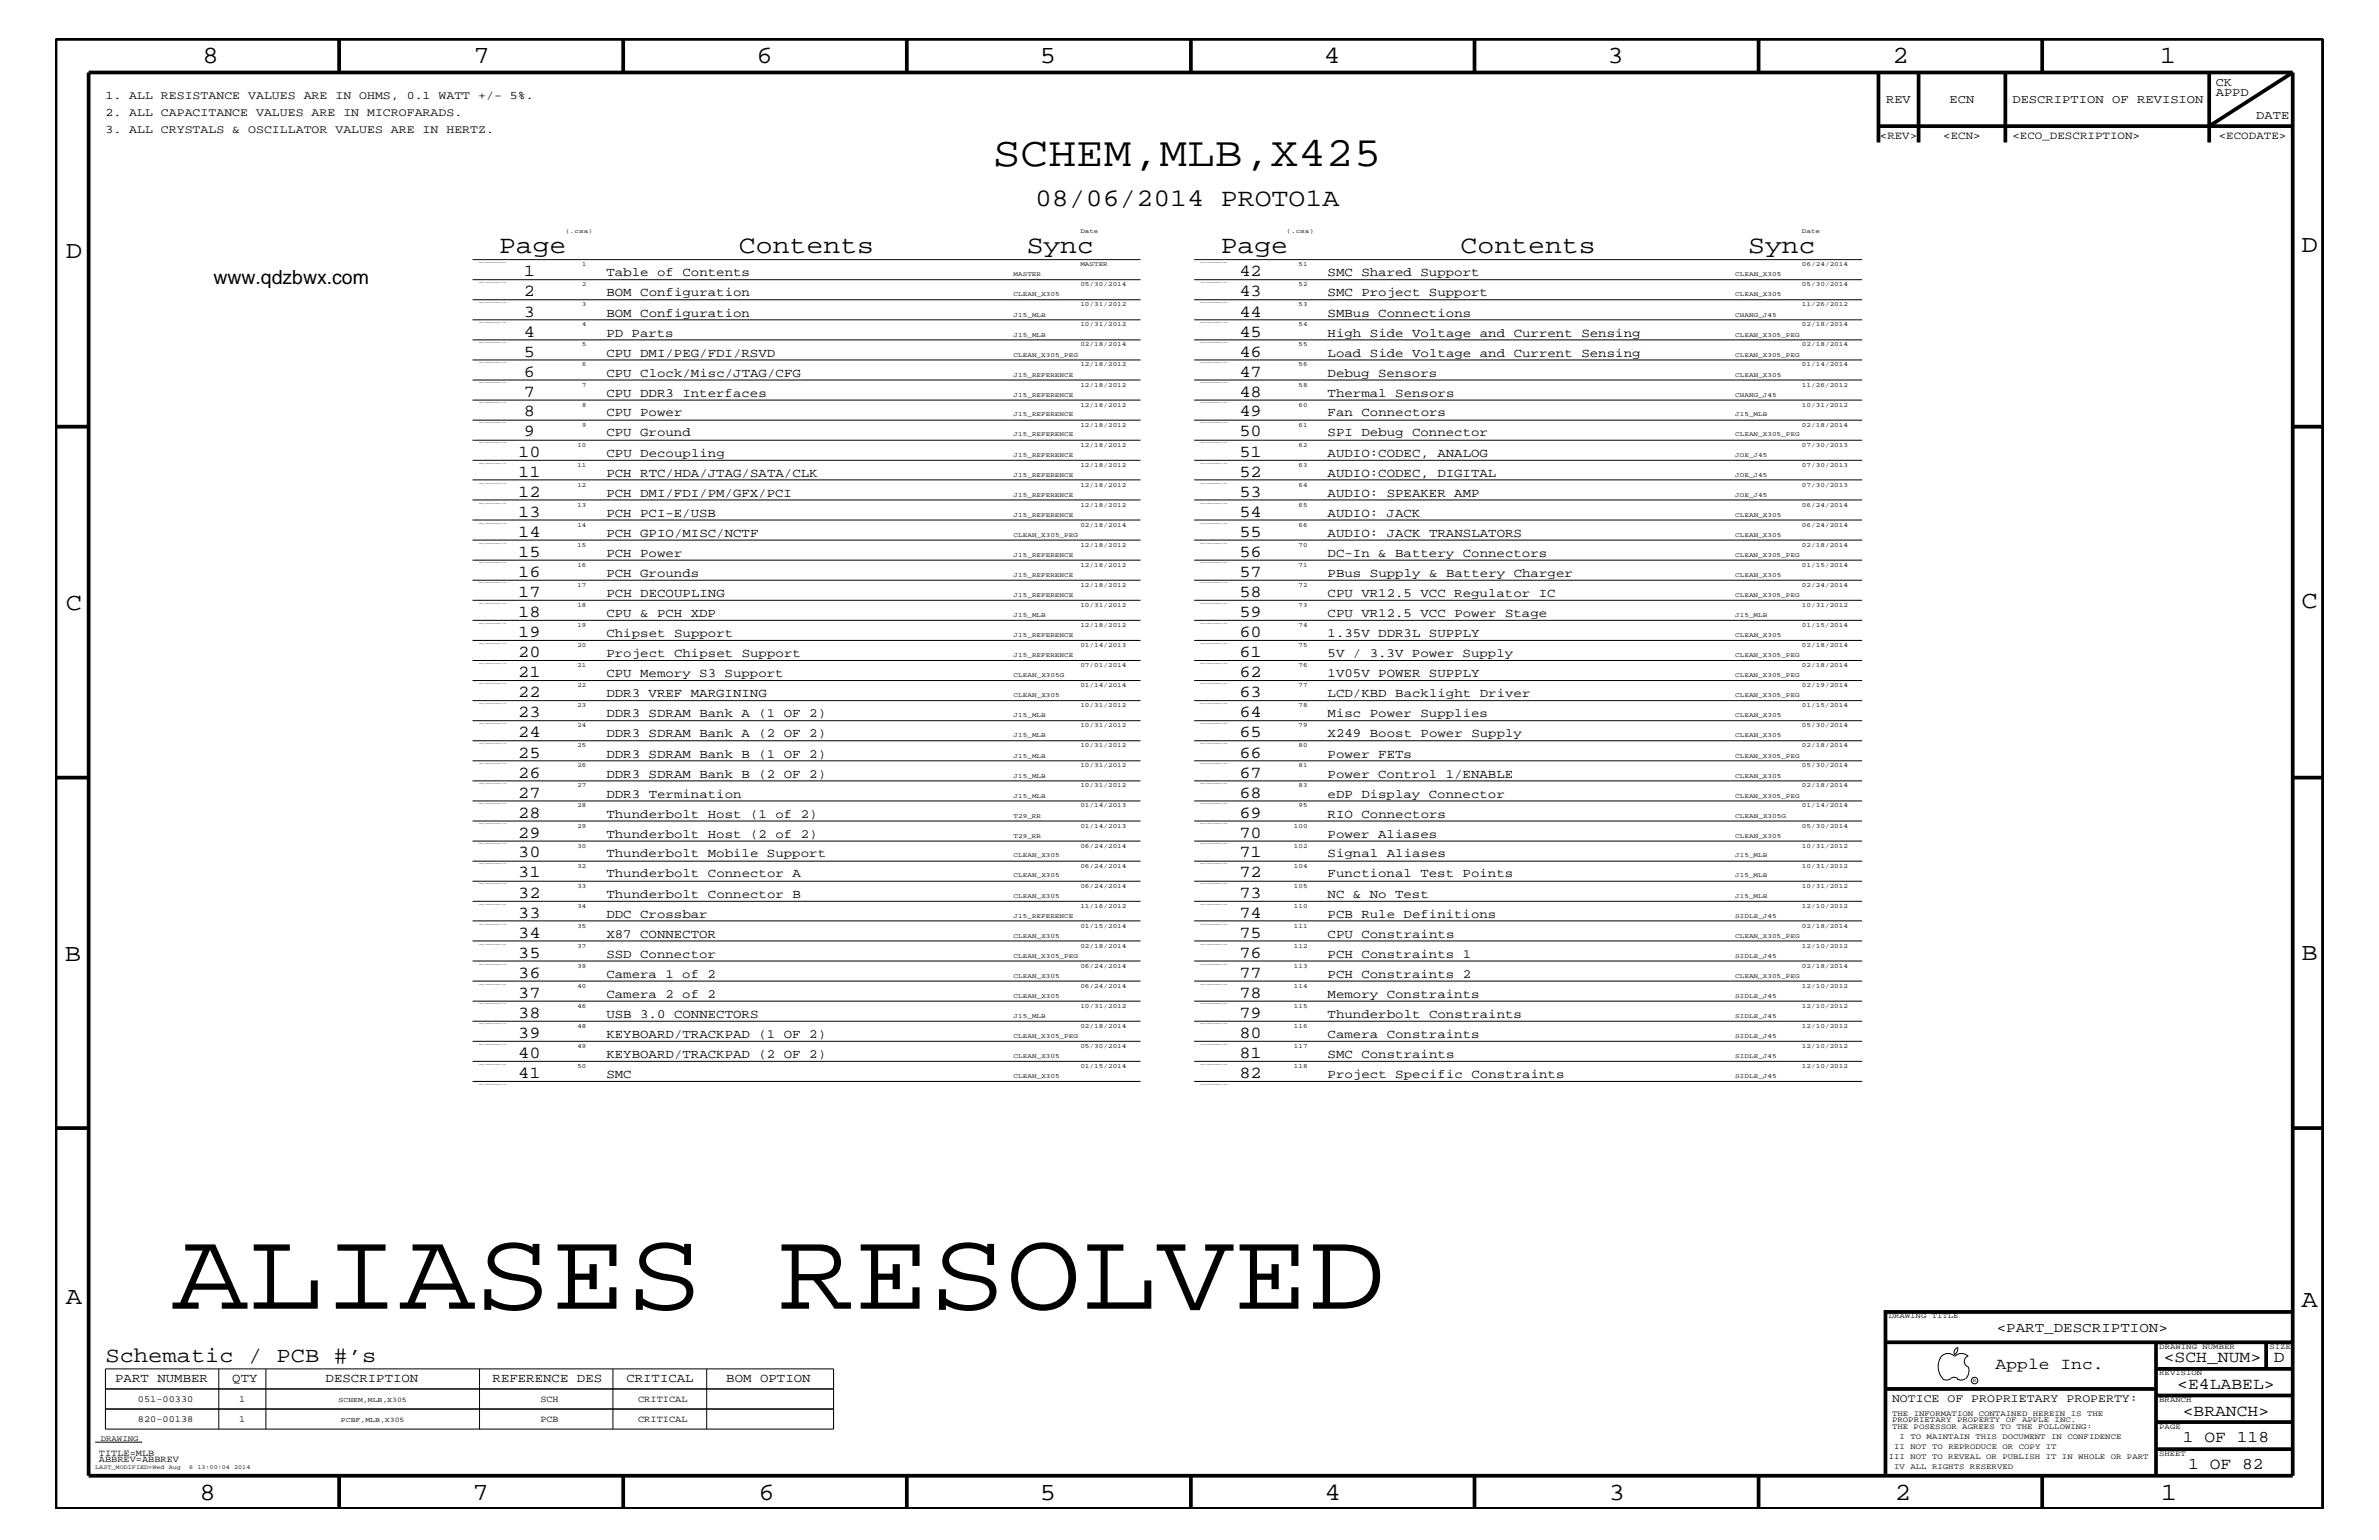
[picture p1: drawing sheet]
<svg xmlns="http://www.w3.org/2000/svg" width="432mm" height="279mm" viewBox="0 0 432 279" stroke-linecap="round" stroke-linejoin="round" font-family="sans-serif">
<defs><g id="words">
<text font-size="20.7" x="31.2" y="237.4">ALIASES RESOLVED</text>
<text font-size="7.6" x="180.2" y="30.2">SCHEM,MLB,X425</text>
<g font-size="4.6">
<text x="187.9" y="37.4">08/06/2014 PROTO1A</text>
<text x="90.6" y="45.9">Page</text>
<text x="134.1" y="45.9">Contents</text>
<text x="186.4" y="45.9">Sync</text>
<text x="221.6" y="45.9">Page</text>
<text x="265.1" y="45.9">Contents</text>
<text x="317.3" y="45.9">Sync</text>
</g>
<g font-size="4.5">
<text x="36.7" y="11.5">8</text>
<text x="85.9" y="11.5">7</text>
<text x="137.3" y="11.5">6</text>
<text x="188.7" y="11.5">5</text>
<text x="240.3" y="11.5">4</text>
<text x="291.8" y="11.5">3</text>
<text x="343.5" y="11.5">2</text>
<text x="392" y="11.5">1</text>
<text x="11.9" y="46.8">D</text>
<text x="417.7" y="45.7">D</text>
<text x="11.9" y="110.6">C</text>
<text x="417.7" y="110.3">C</text>
<text x="11.8" y="174.3">B</text>
<text x="417.7" y="174.2">B</text>
<text x="11.9" y="236.7">A</text>
<text x="417.7" y="237.1">A</text>
<text x="36.2" y="272.1">8</text>
<text x="85.8" y="272.1">7</text>
<text x="137.7" y="272.1">6</text>
<text x="188.7" y="272.1">5</text>
<text x="240.4" y="272.1">4</text>
<text x="292" y="272.1">3</text>
<text x="343.9" y="272.1">2</text>
<text x="392.2" y="272.1">1</text>
</g>
<text font-size="3.9" x="19.1" y="247.1">Schematic / PCB #’s</text>
<text font-size="3.5" x="38.7" y="51.6">www.qdzbwx.com</text>
<g font-size="3">
<text x="95.1" y="53.8">2</text>
<text x="95.1" y="50.2">1</text>
<text x="225" y="53.8">43</text>
<text x="225" y="50.2">42</text>
<text x="95.1" y="57.4">3</text>
<text x="225" y="57.4">44</text>
<text x="95.1" y="64.7">5</text>
<text x="95.1" y="61.1">4</text>
<text x="225" y="64.7">46</text>
<text x="225" y="61.1">45</text>
<text x="95.1" y="72">7</text>
<text x="95.1" y="68.4">6</text>
<text x="225" y="72">48</text>
<text x="225" y="68.4">47</text>
<text x="95.1" y="75.6">8</text>
<text x="225" y="75.6">49</text>
<text x="94.1" y="82.8">10</text>
<text x="95.1" y="79.2">9</text>
<text x="225" y="82.8">51</text>
<text x="225" y="79.2">50</text>
<text x="94.1" y="86.5">11</text>
<text x="225" y="86.5">52</text>
<text x="94.1" y="93.8">13</text>
<text x="94.1" y="90.1">12</text>
<text x="225" y="93.8">54</text>
<text x="225" y="90.1">53</text>
<text x="94.1" y="101">15</text>
<text x="94.1" y="97.4">14</text>
<text x="225" y="101">56</text>
<text x="225" y="97.4">55</text>
<text x="94.1" y="104.7">16</text>
<text x="225" y="104.7">57</text>
<text x="94.1" y="112">18</text>
<text x="94.1" y="108.3">17</text>
<text x="225" y="112">59</text>
<text x="225" y="108.3">58</text>
<text x="94.1" y="119.2">20</text>
<text x="94.1" y="115.6">19</text>
<text x="225" y="119.2">61</text>
<text x="225" y="115.6">60</text>
<text x="94.1" y="122.9">21</text>
<text x="225" y="122.9">62</text>
<text x="94.1" y="130.2">23</text>
<text x="94.1" y="126.5">22</text>
<text x="225" y="130.2">64</text>
<text x="225" y="126.5">63</text>
<text x="94.1" y="137.4">25</text>
<text x="94.1" y="133.8">24</text>
<text x="225" y="137.4">66</text>
<text x="225" y="133.8">65</text>
<text x="94.1" y="141.1">26</text>
<text x="225" y="141.1">67</text>
<text x="94.1" y="148.4">28</text>
<text x="94.1" y="144.7">27</text>
<text x="225" y="148.4">69</text>
<text x="225" y="144.7">68</text>
<text x="94.1" y="155.6">30</text>
<text x="94.1" y="152">29</text>
<text x="225" y="155.6">71</text>
<text x="225" y="152">70</text>
<text x="94.1" y="159.2">31</text>
<text x="225" y="159.2">72</text>
<text x="94.1" y="166.5">33</text>
<text x="94.1" y="162.8">32</text>
<text x="225" y="166.5">74</text>
<text x="225" y="162.8">73</text>
<text x="94.1" y="173.8">35</text>
<text x="94.1" y="170.1">34</text>
<text x="225" y="173.8">76</text>
<text x="225" y="170.1">75</text>
<text x="94.1" y="177.4">36</text>
<text x="225" y="177.4">77</text>
<text x="94.1" y="184.7">38</text>
<text x="94.1" y="181">37</text>
<text x="225" y="184.7">79</text>
<text x="225" y="181">78</text>
<text x="94.1" y="192">40</text>
<text x="94.1" y="188.3">39</text>
<text x="225" y="192">81</text>
<text x="225" y="188.3">80</text>
<text x="94.1" y="195.6">41</text>
<text x="225" y="195.6">82</text>
<text x="362.2" y="248.4">Apple Inc.</text>
<text x="392.7" y="247.1">&lt;SCH_NUM&gt;</text>
<text x="395.2" y="252">&lt;E4LABEL&gt;</text>
<text x="412.7" y="247.1">D</text>
<text x="396.2" y="256.8">&lt;BRANCH&gt;</text>
<text x="396.2" y="261.6">1 OF 118</text>
<text x="397.2" y="266.6">1 OF 82</text>
</g>
<text font-size="2.5" x="362.4" y="241.7">&lt;PART_DESCRIPTION&gt;</text>
<g font-size="2.3">
<text x="110.1" y="53.8">BOM Configuration</text>
<text x="110.1" y="50.2">Table of Contents</text>
<text x="241" y="53.8">SMC Project Support</text>
<text x="241" y="50.2">SMC Shared Support</text>
<text x="110.1" y="57.4">BOM Configuration</text>
<text x="241" y="57.4">SMBus Connections</text>
<text x="110.1" y="64.7">CPU DMI/PEG/FDI/RSVD</text>
<text x="110.1" y="61.1">PD Parts</text>
<text x="241" y="64.7">Load Side Voltage and Current Sensing</text>
<text x="241" y="61.1">High Side Voltage and Current Sensing</text>
<text x="110.1" y="72">CPU DDR3 Interfaces</text>
<text x="110.1" y="68.4">CPU Clock/Misc/JTAG/CFG</text>
<text x="241" y="72">Thermal Sensors</text>
<text x="241" y="68.4">Debug Sensors</text>
<text x="110.1" y="75.6">CPU Power</text>
<text x="241" y="75.6">Fan Connectors</text>
<text x="110.1" y="79.2">CPU Ground</text>
<text x="110.1" y="82.8">CPU Decoupling</text>
<text x="241" y="82.8">AUDIO:CODEC, ANALOG</text>
<text x="241" y="79.2">SPI Debug Connector</text>
<text x="110.1" y="86.5">PCH RTC/HDA/JTAG/SATA/CLK</text>
<text x="241" y="86.5">AUDIO:CODEC, DIGITAL</text>
<text x="110.1" y="93.8">PCH PCI-E/USB</text>
<text x="110.1" y="90.1">PCH DMI/FDI/PM/GFX/PCI</text>
<text x="241" y="90.1">AUDIO: SPEAKER AMP</text>
<text x="241" y="93.8">AUDIO: JACK</text>
<text x="110.1" y="101">PCH Power</text>
<text x="110.1" y="97.4">PCH GPIO/MISC/NCTF</text>
<text x="241" y="101">DC-In &amp; Battery Connectors</text>
<text x="241" y="97.4">AUDIO: JACK TRANSLATORS</text>
<text x="110.1" y="104.7">PCH Grounds</text>
<text x="241" y="104.7">PBus Supply &amp; Battery Charger</text>
<text x="110.1" y="112">CPU &amp; PCH XDP</text>
<text x="110.1" y="108.3">PCH DECOUPLING</text>
<text x="241" y="112">CPU VR12.5 VCC Power Stage</text>
<text x="241" y="108.3">CPU VR12.5 VCC Regulator IC</text>
<text x="110.1" y="115.6">Chipset Support</text>
<text x="110.1" y="119.2">Project Chipset Support</text>
<text x="241" y="115.6">1.35V DDR3L SUPPLY</text>
<text x="241" y="119.2">5V / 3.3V Power Supply</text>
<text x="110.1" y="122.9">CPU Memory S3 Support</text>
<text x="241" y="122.9">1V05V POWER SUPPLY</text>
<text x="110.1" y="126.5">DDR3 VREF MARGINING</text>
<text x="110.1" y="130.2">DDR3 SDRAM Bank A (1 OF 2)</text>
<text x="241" y="130.2">Misc Power Supplies</text>
<text x="241" y="126.5">LCD/KBD Backlight Driver</text>
<text x="110.1" y="137.4">DDR3 SDRAM Bank B (1 OF 2)</text>
<text x="110.1" y="133.8">DDR3 SDRAM Bank A (2 OF 2)</text>
<text x="241" y="137.4">Power FETs</text>
<text x="241" y="133.8">X249 Boost Power Supply</text>
<text x="110.1" y="141.1">DDR3 SDRAM Bank B (2 OF 2)</text>
<text x="241" y="141.1">Power Control 1/ENABLE</text>
<text x="110.1" y="148.4">Thunderbolt Host (1 of 2)</text>
<text x="110.1" y="144.7">DDR3 Termination</text>
<text x="241" y="144.7">eDP Display Connector</text>
<text x="241" y="148.4">RIO Connectors</text>
<text x="110.1" y="152">Thunderbolt Host (2 of 2)</text>
<text x="110.1" y="155.6">Thunderbolt Mobile Support</text>
<text x="241" y="152">Power Aliases</text>
<text x="241" y="155.6">Signal Aliases</text>
<text x="110.1" y="159.2">Thunderbolt Connector A</text>
<text x="241" y="159.2">Functional Test Points</text>
<text x="110.1" y="162.8">Thunderbolt Connector B</text>
<text x="110.1" y="166.5">DDC Crossbar</text>
<text x="241" y="166.5">PCB Rule Definitions</text>
<text x="241" y="162.8">NC &amp; No Test</text>
<text x="110.1" y="173.8">SSD Connector</text>
<text x="110.1" y="170.1">X87 CONNECTOR</text>
<text x="241" y="170.1">CPU Constraints</text>
<text x="241" y="173.8">PCH Constraints 1</text>
<text x="110.1" y="177.4">Camera 1 of 2</text>
<text x="241" y="177.4">PCH Constraints 2</text>
<text x="110.1" y="181">Camera 2 of 2</text>
<text x="110.1" y="184.7">USB 3.0 CONNECTORS</text>
<text x="241" y="181">Memory Constraints</text>
<text x="241" y="184.7">Thunderbolt Constraints</text>
<text x="110.1" y="192">KEYBOARD/TRACKPAD (2 OF 2)</text>
<text x="110.1" y="188.3">KEYBOARD/TRACKPAD (1 OF 2)</text>
<text x="241" y="188.3">Camera Constraints</text>
<text x="241" y="192">SMC Constraints</text>
<text x="110.1" y="195.6">SMC</text>
<text x="241" y="195.6">Project Specific Constraints</text>
<text x="20.9" y="250.7">PART NUMBER</text>
<text x="42.2" y="250.7">QTY</text>
<text x="59.1" y="250.7">DESCRIPTION</text>
<text x="89.4" y="250.7">REFERENCE DES</text>
<text x="113.7" y="250.7">CRITICAL</text>
<text x="131.8" y="250.7">BOM OPTION</text>
</g>
<g font-size="2.2">
<text x="402.2" y="17.4">APPD</text>
<text x="402.2" y="15.6">CK</text>
<text x="342.3" y="18.7">REV</text>
<text x="353.9" y="18.7">ECN</text>
<text x="365.3" y="18.7">DESCRIPTION OF REVISION</text>
<text x="409.5" y="21.6">DATE</text>
</g>
<g font-size="2.1">
<text x="19.1" y="18">1. ALL RESISTANCE VALUES ARE IN OHMS, 0.1 WATT +/- 5%.</text>
<text x="19.1" y="21">2. ALL CAPACITANCE VALUES ARE IN MICROFARADS.</text>
<text x="19.1" y="24.1">3. ALL CRYSTALS &amp; OSCILLATOR VALUES ARE IN HERTZ.</text>
<text x="343.4" y="254.4">NOTICE OF PROPRIETARY PROPERTY:</text>
</g>
<g font-size="2">
<text x="341.2" y="25.3">&lt;REV&gt;</text>
<text x="352.7" y="25.3">&lt;ECN&gt;</text>
<text x="365.3" y="25.3">&lt;ECO_DESCRIPTION&gt;</text>
<text x="402.7" y="25.3">&lt;ECODATE&gt;</text>
</g>
<g font-size="1.7">
<text x="25" y="254.4">051-00330</text>
<text x="43.4" y="254.4">1</text>
<text x="98.1" y="254.4">SCH</text>
<text x="115.8" y="254.4">CRITICAL</text>
<text x="25" y="258">820-00138</text>
<text x="43.4" y="258">1</text>
<text x="98.1" y="258">PCB</text>
<text x="115.8" y="258">CRITICAL</text>
<text x="17.9" y="264.1">TITLE=MLB</text>
<text x="17.9" y="265.3">ABBREV=ABBREV</text>
</g>
<g font-size="1.4">
<text x="342.8" y="239.2">DRAWING TITLE</text>
<text x="391.9" y="244.7">DRAWING NUMBER</text>
<text x="411.9" y="244.7">SIZE</text>
<text x="391.9" y="249.5">REVISION</text>
<text x="343.4" y="256.8">THE INFORMATION CONTAINED HEREIN IS THE</text>
<text x="391.9" y="254.4">BRANCH</text>
<text x="18.3" y="261.4">DRAWING</text>
<text x="343.4" y="259.3">THE POSESSOR AGREES TO THE FOLLOWING:</text>
<text x="343.4" y="258">PROPRIETARY PROPERTY OF APPLE INC.</text>
<text x="343.8" y="262.9">II NOT TO REPRODUCE OR COPY IT</text>
<text x="344.8" y="261.1">I TO MAINTAIN THIS DOCUMENT IN CONFIDENCE</text>
<text x="391.9" y="259.3">PAGE</text>
<text x="342.8" y="264.7">III NOT TO REVEAL OR PUBLISH IT IN WHOLE OR PART</text>
<text x="343.8" y="266.6">IV ALL RIGHTS RESERVED</text>
<text x="391.9" y="264.1">SHEET</text>
</g>
<g font-size="1.3">
<text x="61.5" y="254.4">SCHEM,MLB,X305</text>
<text x="61.9" y="258">PCBF,MLB,X305</text>
</g>
<g font-size="1.2">
<text x="102.6" y="42.3">(.csa)</text>
<text x="196.1" y="42.3">Date</text>
<text x="233.5" y="42.3">(.csa)</text>
<text x="327.1" y="42.3">Date</text>
<text x="105.7" y="51.9">2</text>
<text x="105.7" y="48.3">1</text>
<text x="184" y="50.2">MASTER</text>
<text x="184" y="53.8">CLEAN_X305</text>
<text x="196.1" y="51.9">05/30/2014</text>
<text x="196.1" y="48.3">MASTER</text>
<text x="235.7" y="51.9">52</text>
<text x="235.7" y="48.3">51</text>
<text x="315" y="53.8">CLEAN_X305</text>
<text x="315" y="50.2">CLEAN_X305</text>
<text x="327.1" y="51.9">05/30/2014</text>
<text x="327.1" y="48.3">06/24/2014</text>
<text x="105.7" y="59.2">4</text>
<text x="105.7" y="55.6">3</text>
<text x="184" y="57.4">J15_MLB</text>
<text x="196.1" y="59.2">10/31/2012</text>
<text x="196.1" y="55.6">10/31/2012</text>
<text x="235.7" y="59.2">54</text>
<text x="235.7" y="55.6">53</text>
<text x="315" y="57.4">CHANG_J45</text>
<text x="327.1" y="59.2">02/18/2014</text>
<text x="327.1" y="55.6">11/26/2012</text>
<text x="105.7" y="62.9">5</text>
<text x="184" y="64.7">CLEAN_X305_PEG</text>
<text x="184" y="61.1">J15_MLB</text>
<text x="196.1" y="62.9">02/18/2014</text>
<text x="235.7" y="62.9">55</text>
<text x="315" y="64.7">CLEAN_X305_PEG</text>
<text x="315" y="61.1">CLEAN_X305_PEG</text>
<text x="327.1" y="62.9">02/18/2014</text>
<text x="105.7" y="70.1">7</text>
<text x="105.7" y="66.5">6</text>
<text x="184" y="72">J15_REFERENCE</text>
<text x="184" y="68.4">J15_REFERENCE</text>
<text x="196.1" y="70.1">12/18/2012</text>
<text x="196.1" y="66.5">12/18/2012</text>
<text x="235.7" y="70.1">58</text>
<text x="235.7" y="66.5">56</text>
<text x="315" y="72">CHANG_J45</text>
<text x="315" y="68.4">CLEAN_X305</text>
<text x="327.1" y="70.1">11/26/2012</text>
<text x="327.1" y="66.5">01/14/2014</text>
<text x="105.7" y="77.4">9</text>
<text x="105.7" y="73.8">8</text>
<text x="184" y="75.6">J15_REFERENCE</text>
<text x="196.1" y="77.4">12/18/2012</text>
<text x="196.1" y="73.8">12/18/2012</text>
<text x="235.7" y="77.4">61</text>
<text x="235.7" y="73.8">60</text>
<text x="315" y="75.6">J15_MLB</text>
<text x="327.1" y="77.4">02/18/2014</text>
<text x="327.1" y="73.8">10/31/2012</text>
<text x="104.8" y="81.1">10</text>
<text x="184" y="82.8">J15_REFERENCE</text>
<text x="184" y="79.2">J15_REFERENCE</text>
<text x="196.1" y="81.1">12/18/2012</text>
<text x="235.7" y="81.1">62</text>
<text x="315" y="82.8">JOE_J45</text>
<text x="315" y="79.2">CLEAN_X305_PEG</text>
<text x="327.1" y="81.1">07/30/2013</text>
<text x="104.8" y="88.3">12</text>
<text x="104.8" y="84.7">11</text>
<text x="184" y="86.5">J15_REFERENCE</text>
<text x="196.1" y="88.3">12/18/2012</text>
<text x="196.1" y="84.7">12/18/2012</text>
<text x="235.7" y="88.3">64</text>
<text x="235.7" y="84.7">63</text>
<text x="315" y="86.5">JOE_J45</text>
<text x="327.1" y="88.3">07/30/2013</text>
<text x="327.1" y="84.7">07/30/2013</text>
<text x="104.8" y="95.6">14</text>
<text x="104.8" y="92">13</text>
<text x="184" y="93.8">J15_REFERENCE</text>
<text x="184" y="90.1">J15_REFERENCE</text>
<text x="196.1" y="95.6">02/18/2014</text>
<text x="196.1" y="92">12/18/2012</text>
<text x="235.7" y="95.6">66</text>
<text x="235.7" y="92">65</text>
<text x="315" y="90.1">JOE_J45</text>
<text x="315" y="93.8">CLEAN_X305</text>
<text x="327.1" y="95.6">06/24/2014</text>
<text x="327.1" y="92">06/24/2014</text>
<text x="104.8" y="99.3">15</text>
<text x="184" y="101">J15_REFERENCE</text>
<text x="184" y="97.4">CLEAN_X305_PEG</text>
<text x="196.1" y="99.3">12/18/2012</text>
<text x="235.7" y="99.3">70</text>
<text x="315" y="101">CLEAN_X305_PEG</text>
<text x="315" y="97.4">CLEAN_X305</text>
<text x="327.1" y="99.3">02/18/2014</text>
<text x="104.8" y="106.5">17</text>
<text x="104.8" y="102.9">16</text>
<text x="184" y="104.7">J15_REFERENCE</text>
<text x="196.1" y="106.5">12/18/2012</text>
<text x="196.1" y="102.9">12/18/2012</text>
<text x="235.7" y="106.5">72</text>
<text x="235.7" y="102.9">71</text>
<text x="315" y="104.7">CLEAN_X305</text>
<text x="327.1" y="106.5">02/24/2014</text>
<text x="327.1" y="102.9">01/15/2014</text>
<text x="104.8" y="113.7">19</text>
<text x="104.8" y="110.2">18</text>
<text x="184" y="108.3">J15_REFERENCE</text>
<text x="184" y="112">J15_MLB</text>
<text x="196.1" y="113.7">12/18/2012</text>
<text x="196.1" y="110.2">10/31/2012</text>
<text x="235.7" y="113.7">74</text>
<text x="235.7" y="110.2">73</text>
<text x="315" y="112">J15_MLB</text>
<text x="315" y="108.3">CLEAN_X305_PEG</text>
<text x="327.1" y="113.7">01/15/2014</text>
<text x="327.1" y="110.2">10/31/2012</text>
<text x="104.8" y="117.4">20</text>
<text x="184" y="119.2">J15_REFERENCE</text>
<text x="184" y="115.6">J15_REFERENCE</text>
<text x="196.1" y="117.4">01/14/2013</text>
<text x="235.7" y="117.4">75</text>
<text x="315" y="119.2">CLEAN_X305_PEG</text>
<text x="315" y="115.6">CLEAN_X305</text>
<text x="327.1" y="117.4">02/18/2014</text>
<text x="104.8" y="124.7">22</text>
<text x="104.8" y="121">21</text>
<text x="184" y="122.9">CLEAN_X305G</text>
<text x="196.1" y="124.7">01/14/2014</text>
<text x="196.1" y="121">07/01/2014</text>
<text x="235.7" y="124.7">77</text>
<text x="235.7" y="121">76</text>
<text x="315" y="122.9">CLEAN_X305_PEG</text>
<text x="327.1" y="124.7">02/19/2014</text>
<text x="327.1" y="121">02/18/2014</text>
<text x="104.8" y="131.9">24</text>
<text x="104.8" y="128.3">23</text>
<text x="184" y="130.2">J15_MLB</text>
<text x="184" y="126.5">CLEAN_X305</text>
<text x="196.1" y="131.9">10/31/2012</text>
<text x="196.1" y="128.3">10/31/2012</text>
<text x="235.7" y="131.9">79</text>
<text x="235.7" y="128.3">78</text>
<text x="315" y="126.5">CLEAN_X305_PEG</text>
<text x="315" y="130.2">CLEAN_X305</text>
<text x="327.1" y="131.9">05/30/2014</text>
<text x="327.1" y="128.3">01/15/2014</text>
<text x="104.8" y="135.6">25</text>
<text x="184" y="137.4">J15_MLB</text>
<text x="184" y="133.8">J15_MLB</text>
<text x="196.1" y="135.6">10/31/2012</text>
<text x="235.7" y="135.6">80</text>
<text x="315" y="137.4">CLEAN_X305_PEG</text>
<text x="315" y="133.8">CLEAN_X305</text>
<text x="327.1" y="135.6">02/18/2014</text>
<text x="104.8" y="142.9">27</text>
<text x="104.8" y="139.2">26</text>
<text x="184" y="141.1">J15_MLB</text>
<text x="196.1" y="142.9">10/31/2012</text>
<text x="196.1" y="139.2">10/31/2012</text>
<text x="235.7" y="142.9">83</text>
<text x="235.7" y="139.2">81</text>
<text x="315" y="141.1">CLEAN_X305</text>
<text x="327.1" y="142.9">02/18/2014</text>
<text x="327.1" y="139.2">05/30/2014</text>
<text x="104.8" y="146.5">28</text>
<text x="184" y="148.4">T29_RR</text>
<text x="184" y="144.7">J15_MLB</text>
<text x="196.1" y="146.5">01/14/2013</text>
<text x="235.7" y="146.5">95</text>
<text x="315" y="144.7">CLEAN_X305_PEG</text>
<text x="315" y="148.4">CLEAN_X305G</text>
<text x="327.1" y="146.5">01/14/2014</text>
<text x="104.8" y="153.8">30</text>
<text x="104.8" y="150.1">29</text>
<text x="184" y="152">T29_RR</text>
<text x="184" y="155.6">CLEAN_X305</text>
<text x="196.1" y="153.8">06/24/2014</text>
<text x="196.1" y="150.1">01/14/2013</text>
<text x="234.9" y="153.8">102</text>
<text x="234.9" y="150.1">100</text>
<text x="315" y="155.6">J15_MLB</text>
<text x="315" y="152">CLEAN_X305</text>
<text x="327.1" y="153.8">10/31/2012</text>
<text x="327.1" y="150.1">05/30/2014</text>
<text x="104.8" y="161.1">33</text>
<text x="104.8" y="157.4">32</text>
<text x="184" y="159.2">CLEAN_X305</text>
<text x="196.1" y="161.1">06/24/2014</text>
<text x="196.1" y="157.4">06/24/2014</text>
<text x="234.9" y="161.1">105</text>
<text x="234.9" y="157.4">104</text>
<text x="315" y="159.2">J15_MLB</text>
<text x="327.1" y="161.1">10/31/2012</text>
<text x="327.1" y="157.4">10/31/2012</text>
<text x="104.8" y="164.7">34</text>
<text x="184" y="166.5">J15_REFERENCE</text>
<text x="184" y="162.8">CLEAN_X305</text>
<text x="196.1" y="164.7">11/16/2012</text>
<text x="234.9" y="164.7">110</text>
<text x="315" y="166.5">SIDLE_J45</text>
<text x="315" y="162.8">J15_MLB</text>
<text x="327.1" y="164.7">12/10/2012</text>
<text x="104.8" y="172">37</text>
<text x="104.8" y="168.3">35</text>
<text x="184" y="173.8">CLEAN_X305_PEG</text>
<text x="184" y="170.1">CLEAN_X305</text>
<text x="196.1" y="172">02/18/2014</text>
<text x="196.1" y="168.3">01/15/2014</text>
<text x="234.9" y="172">112</text>
<text x="234.9" y="168.3">111</text>
<text x="315" y="173.8">SIDLE_J45</text>
<text x="315" y="170.1">CLEAN_X305_PEG</text>
<text x="327.1" y="172">12/10/2012</text>
<text x="327.1" y="168.3">02/18/2014</text>
<text x="104.8" y="179.3">40</text>
<text x="104.8" y="175.6">39</text>
<text x="184" y="177.4">CLEAN_X305</text>
<text x="196.1" y="179.3">06/24/2014</text>
<text x="196.1" y="175.6">06/24/2014</text>
<text x="234.9" y="179.3">114</text>
<text x="234.9" y="175.6">113</text>
<text x="315" y="177.4">CLEAN_X305_PEG</text>
<text x="327.1" y="179.3">12/10/2012</text>
<text x="327.1" y="175.6">02/18/2014</text>
<text x="104.8" y="182.9">46</text>
<text x="184" y="184.7">J15_MLB</text>
<text x="184" y="181">CLEAN_X305</text>
<text x="196.1" y="182.9">10/31/2012</text>
<text x="234.9" y="182.9">115</text>
<text x="315" y="184.7">SIDLE_J45</text>
<text x="315" y="181">SIDLE_J45</text>
<text x="327.1" y="182.9">12/10/2012</text>
<text x="104.8" y="190.2">49</text>
<text x="104.8" y="186.5">48</text>
<text x="184" y="188.3">CLEAN_X305_PEG</text>
<text x="184" y="192">CLEAN_X305</text>
<text x="196.1" y="190.2">05/30/2014</text>
<text x="196.1" y="186.5">02/18/2014</text>
<text x="234.9" y="190.2">117</text>
<text x="234.9" y="186.5">116</text>
<text x="315" y="192">SIDLE_J45</text>
<text x="315" y="188.3">SIDLE_J45</text>
<text x="327.1" y="190.2">12/10/2012</text>
<text x="327.1" y="186.5">12/10/2012</text>
<text x="104.8" y="193.7">50</text>
<text x="184" y="195.6">CLEAN_X305</text>
<text x="196.1" y="193.7">01/15/2014</text>
<text x="234.9" y="193.7">118</text>
<text x="315" y="195.6">SIDLE_J45</text>
<text x="327.1" y="193.7">12/10/2012</text>
</g>
<g font-size="1.1">
<text x="17.3" y="266.6">LAST_MODIFIED=Wed Aug</text>
<text x="34.3" y="266.6">6 13:00:04 2014</text>
</g>
<text font-size="1" x="358.1" y="250.7">R</text>
<g font-size=".3">
<text x="87" y="47.7">TABLE_TABLEOFCONTENTS_HEAD</text>
<text x="217.8" y="47.7">TABLE_TABLEOFCONTENTS_HEAD</text>
<text x="87" y="51.3">TABLE_TABLEOFCONTENTS_ITEM</text>
<text x="217.8" y="51.3">TABLE_TABLEOFCONTENTS_ITEM</text>
<text x="87" y="58.6">TABLE_TABLEOFCONTENTS_ITEM</text>
<text x="87" y="55">TABLE_TABLEOFCONTENTS_ITEM</text>
<text x="217.8" y="58.6">TABLE_TABLEOFCONTENTS_ITEM</text>
<text x="217.8" y="55">TABLE_TABLEOFCONTENTS_ITEM</text>
<text x="87" y="65.9">TABLE_TABLEOFCONTENTS_ITEM</text>
<text x="87" y="62.3">TABLE_TABLEOFCONTENTS_ITEM</text>
<text x="217.8" y="65.9">TABLE_TABLEOFCONTENTS_ITEM</text>
<text x="217.8" y="62.3">TABLE_TABLEOFCONTENTS_ITEM</text>
<text x="87" y="69.5">TABLE_TABLEOFCONTENTS_ITEM</text>
<text x="217.8" y="69.5">TABLE_TABLEOFCONTENTS_ITEM</text>
<text x="87" y="76.8">TABLE_TABLEOFCONTENTS_ITEM</text>
<text x="87" y="73.2">TABLE_TABLEOFCONTENTS_ITEM</text>
<text x="217.8" y="76.8">TABLE_TABLEOFCONTENTS_ITEM</text>
<text x="217.8" y="73.2">TABLE_TABLEOFCONTENTS_ITEM</text>
<text x="87" y="80.5">TABLE_TABLEOFCONTENTS_ITEM</text>
<text x="217.8" y="80.5">TABLE_TABLEOFCONTENTS_ITEM</text>
<text x="87" y="87.7">TABLE_TABLEOFCONTENTS_ITEM</text>
<text x="87" y="84.1">TABLE_TABLEOFCONTENTS_ITEM</text>
<text x="217.8" y="87.7">TABLE_TABLEOFCONTENTS_ITEM</text>
<text x="217.8" y="84.1">TABLE_TABLEOFCONTENTS_ITEM</text>
<text x="87" y="95">TABLE_TABLEOFCONTENTS_ITEM</text>
<text x="87" y="91.4">TABLE_TABLEOFCONTENTS_ITEM</text>
<text x="217.8" y="95">TABLE_TABLEOFCONTENTS_ITEM</text>
<text x="217.8" y="91.4">TABLE_TABLEOFCONTENTS_ITEM</text>
<text x="87" y="98.7">TABLE_TABLEOFCONTENTS_ITEM</text>
<text x="217.8" y="98.7">TABLE_TABLEOFCONTENTS_ITEM</text>
<text x="87" y="105.9">TABLE_TABLEOFCONTENTS_ITEM</text>
<text x="87" y="102.2">TABLE_TABLEOFCONTENTS_ITEM</text>
<text x="217.8" y="105.9">TABLE_TABLEOFCONTENTS_ITEM</text>
<text x="217.8" y="102.2">TABLE_TABLEOFCONTENTS_ITEM</text>
<text x="87" y="113.1">TABLE_TABLEOFCONTENTS_ITEM</text>
<text x="87" y="109.5">TABLE_TABLEOFCONTENTS_ITEM</text>
<text x="217.8" y="113.1">TABLE_TABLEOFCONTENTS_ITEM</text>
<text x="217.8" y="109.5">TABLE_TABLEOFCONTENTS_ITEM</text>
<text x="87" y="116.8">TABLE_TABLEOFCONTENTS_ITEM</text>
<text x="217.8" y="116.8">TABLE_TABLEOFCONTENTS_ITEM</text>
<text x="87" y="124.1">TABLE_TABLEOFCONTENTS_ITEM</text>
<text x="87" y="120.4">TABLE_TABLEOFCONTENTS_ITEM</text>
<text x="217.8" y="124.1">TABLE_TABLEOFCONTENTS_ITEM</text>
<text x="217.8" y="120.4">TABLE_TABLEOFCONTENTS_ITEM</text>
<text x="87" y="131.3">TABLE_TABLEOFCONTENTS_ITEM</text>
<text x="87" y="127.7">TABLE_TABLEOFCONTENTS_ITEM</text>
<text x="217.8" y="131.3">TABLE_TABLEOFCONTENTS_ITEM</text>
<text x="217.8" y="127.7">TABLE_TABLEOFCONTENTS_ITEM</text>
<text x="87" y="135">TABLE_TABLEOFCONTENTS_ITEM</text>
<text x="217.8" y="135">TABLE_TABLEOFCONTENTS_ITEM</text>
<text x="87" y="142.3">TABLE_TABLEOFCONTENTS_ITEM</text>
<text x="87" y="138.6">TABLE_TABLEOFCONTENTS_ITEM</text>
<text x="217.8" y="142.3">TABLE_TABLEOFCONTENTS_ITEM</text>
<text x="217.8" y="138.6">TABLE_TABLEOFCONTENTS_ITEM</text>
<text x="87" y="149.5">TABLE_TABLEOFCONTENTS_ITEM</text>
<text x="87" y="145.9">TABLE_TABLEOFCONTENTS_ITEM</text>
<text x="217.8" y="149.5">TABLE_TABLEOFCONTENTS_ITEM</text>
<text x="217.8" y="145.9">TABLE_TABLEOFCONTENTS_ITEM</text>
<text x="87" y="153.2">TABLE_TABLEOFCONTENTS_ITEM</text>
<text x="217.8" y="153.2">TABLE_TABLEOFCONTENTS_ITEM</text>
<text x="87" y="160.5">TABLE_TABLEOFCONTENTS_ITEM</text>
<text x="87" y="156.8">TABLE_TABLEOFCONTENTS_ITEM</text>
<text x="217.8" y="160.5">TABLE_TABLEOFCONTENTS_ITEM</text>
<text x="217.8" y="156.8">TABLE_TABLEOFCONTENTS_ITEM</text>
<text x="87" y="167.8">TABLE_TABLEOFCONTENTS_ITEM</text>
<text x="87" y="164.1">TABLE_TABLEOFCONTENTS_ITEM</text>
<text x="217.8" y="167.8">TABLE_TABLEOFCONTENTS_ITEM</text>
<text x="217.8" y="164.1">TABLE_TABLEOFCONTENTS_ITEM</text>
<text x="87" y="171.4">TABLE_TABLEOFCONTENTS_ITEM</text>
<text x="217.8" y="171.4">TABLE_TABLEOFCONTENTS_ITEM</text>
<text x="87" y="178.7">TABLE_TABLEOFCONTENTS_ITEM</text>
<text x="87" y="175">TABLE_TABLEOFCONTENTS_ITEM</text>
<text x="217.8" y="178.7">TABLE_TABLEOFCONTENTS_ITEM</text>
<text x="217.8" y="175">TABLE_TABLEOFCONTENTS_ITEM</text>
<text x="87" y="185.9">TABLE_TABLEOFCONTENTS_ITEM</text>
<text x="87" y="182.2">TABLE_TABLEOFCONTENTS_ITEM</text>
<text x="217.8" y="185.9">TABLE_TABLEOFCONTENTS_ITEM</text>
<text x="217.8" y="182.2">TABLE_TABLEOFCONTENTS_ITEM</text>
<text x="87" y="189.5">TABLE_TABLEOFCONTENTS_ITEM</text>
<text x="217.8" y="189.5">TABLE_TABLEOFCONTENTS_ITEM</text>
<text x="87" y="196.8">TABLE_TABLEOFCONTENTS_ITEM</text>
<text x="87" y="193.2">TABLE_TABLEOFCONTENTS_ITEM</text>
<text x="217.8" y="196.8">TABLE_TABLEOFCONTENTS_ITEM</text>
<text x="217.8" y="193.2">TABLE_TABLEOFCONTENTS_ITEM</text>
</g>
</g></defs>
<g fill="none" stroke="#000" stroke-width=".18">
<path d="M85.8 58h121.2M85.8 54.4h121.2M85.8 50.7h121.2M85.8 47.1h121.2M216.7 58h121.3M216.7 54.4h121.3M216.7 50.7h121.3M216.7 47.1h121.3M85.8 79.9h121.2M85.8 76.2h121.2M85.8 72.6h121.2M85.8 68.9h121.2"/>
<path d="M85.8 65.3h121.2M85.8 61.7h121.2M216.7 79.9h121.3M216.7 76.2h121.3M216.7 72.6h121.3M216.7 68.9h121.3M216.7 65.3h121.3M216.7 61.7h121.3M85.8 98h121.2M85.8 94.3h121.2M85.8 90.7h121.2M85.8 87.1h121.2"/>
<path d="M85.8 83.5h121.2M216.7 98h121.3M216.7 94.3h121.3M216.7 90.7h121.3M216.7 87.1h121.3M216.7 83.5h121.3M85.8 119.8h121.2M85.8 116.2h121.2M85.8 112.6h121.2M85.8 108.9h121.2M85.8 105.3h121.2M85.8 101.6h121.2"/>
<path d="M216.7 119.8h121.3M216.7 116.2h121.3M216.7 112.6h121.3M216.7 108.9h121.3M216.7 105.3h121.3M216.7 101.6h121.3M85.8 138h121.2M85.8 134.4h121.2M85.8 130.8h121.2M85.8 127.1h121.2M85.8 123.5h121.2M216.7 138h121.3"/>
<path d="M216.7 134.4h121.3M216.7 130.8h121.3M216.7 127.1h121.3M216.7 123.5h121.3M85.8 159.9h121.2M85.8 156.2h121.2M85.8 152.6h121.2M85.8 149h121.2M85.8 145.3h121.2M85.8 141.7h121.2M216.7 159.9h121.3M216.7 156.2h121.3"/>
<path d="M216.7 152.6h121.3M216.7 149h121.3M216.7 145.3h121.3M216.7 141.7h121.3M85.8 178h121.2M85.8 174.4h121.2M85.8 170.7h121.2M85.8 167.1h121.2M85.8 163.5h121.2M216.7 178h121.3M216.7 174.4h121.3M216.7 170.7h121.3"/>
<path d="M216.7 167.1h121.3M216.7 163.5h121.3M85.8 196.2h121.2M85.8 192.6h121.2M85.8 188.9h121.2M85.8 185.3h121.2M85.8 181.6h121.2M216.7 196.2h121.3M216.7 192.6h121.3M216.7 188.9h121.3M216.7 185.3h121.3M216.7 181.6h121.3"/>
<path d="M19.1 252h132.2M19.1 255.6h132.2M19.1 248.4h132.2v10.9h-132.2zM39.7 248.4v10.9M48.3 248.4v10.9M87 248.4v10.9M111.3 248.4v10.9M128.3 248.4v10.9M352.3 246.1a1.72 1.72 0 0 1 2.5 0 1.69 1.69 0 0 1 2.4 0M352.4 246a3.2 3.2 0 0 0 .4 4.3l.8 .1 .4-.2M354 250.2l.7-.3 .7 .3M355.2 250.2l.7 .2 .7-.2"/>
<path d="M355.3 244.4v.3a1.18 1.18 0 0 1-.6 1.1M355.4 244.4a.99 .99 0 0 0-.6 1.4M357.2 246a1.04 1.04 0 0 0-.7 1 1.04 1.04 0 0 0 .7 1M357.3 248l.1 .7a2.11 2.11 0 0 1-.6 1.5M17.3 261.6h8.5"/>
<circle cx="358.4" cy="250.5" r=".59"/>
</g>
<g fill="none" stroke="#000" stroke-width=".68" stroke-linecap="butt">
<path d="M10.1 7.1h411.5v266.7h-411.5zM16.1 13.2h400v254.5h-400zM61.6 7.1v6.1M113.1 7.1v6.1M164.6 7.1v6.1M216.2 7.1v6.1M267.6 7.1v6.1M319.2 7.1v6.1M341 13.2v12.7M348.2 13.2v12.7M364 13.2v12.7M370.7 7.1v6.1"/>
<path d="M401 13.2v12.7M416.1 13.2l-15.1 9.7M341 22.9h75.1M10.1 77.4h6M416.1 77.4h5.5M10.1 141.1h6M416.1 141.1h5.5M10.1 204.7h6M416.1 204.7h5.5M416.1 238h-73.9v29.7M342.2 243.5h73.9M342.2 252h49.1"/>
<path d="M391.3 248.4h24.8M391.3 253.2h24.8M391.3 258h24.8M391.3 243.5v24.2M411.3 243.5v4.9M61.6 267.7v6.1M113.1 267.7v6.1M164.6 267.7v6.1M216.2 268v5.8M267.6 267.7v6.1M319.2 267.7v6.1M370.7 267.7v6.1"/>
<path d="M391.3 262.9h24.8"/>
</g>
<use href="#words"/>
</svg>
